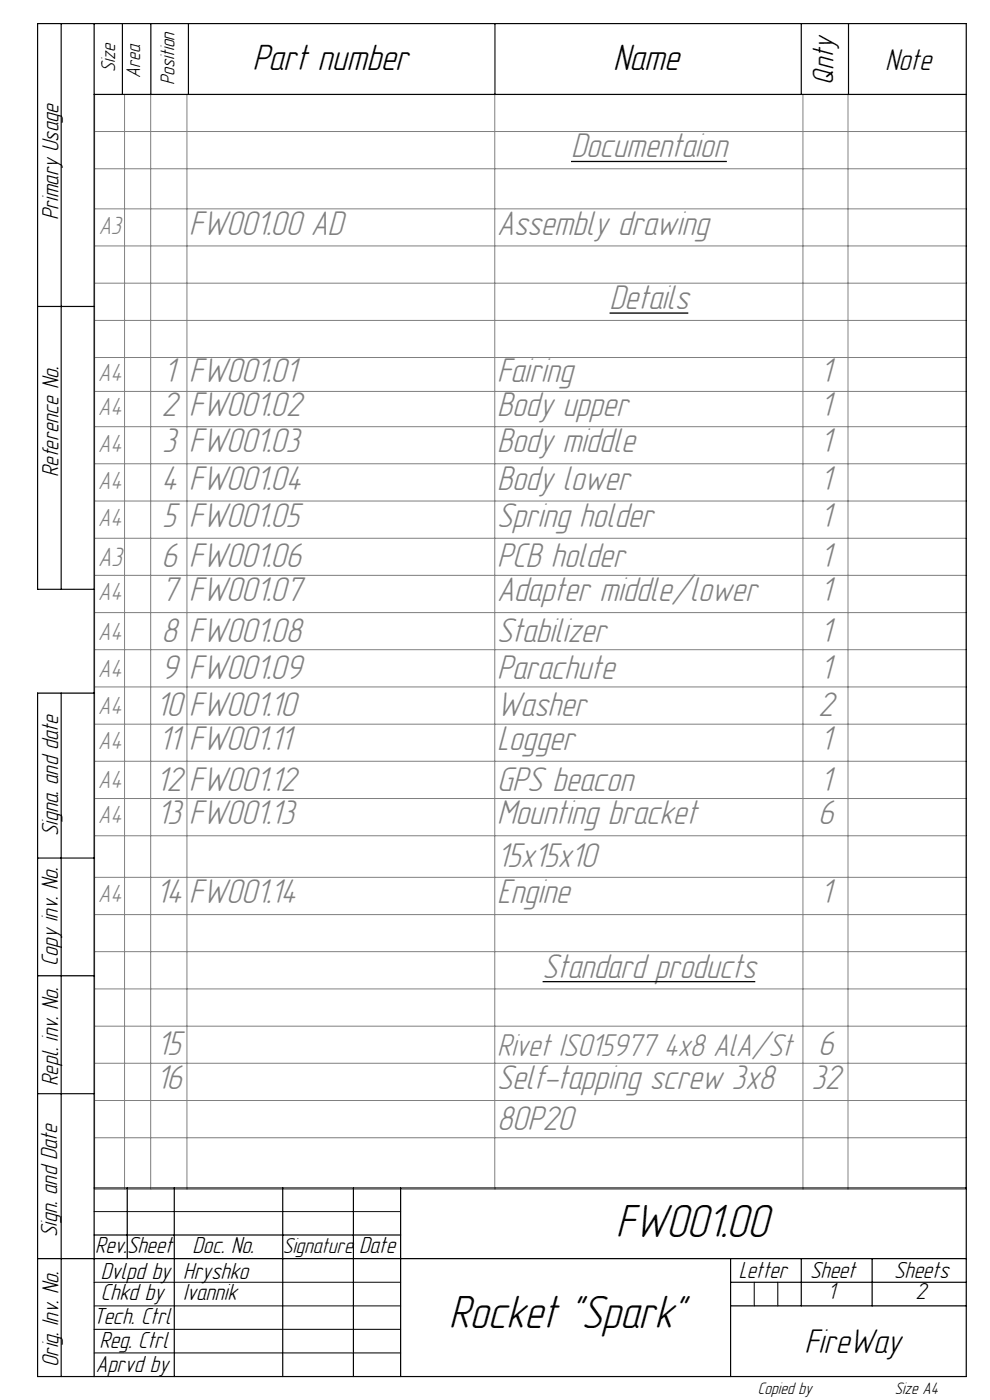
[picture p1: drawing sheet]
<svg xmlns="http://www.w3.org/2000/svg" width="210mm" height="297mm" viewBox="0 0 210 297" stroke-linecap="round" stroke-linejoin="round" font-family="sans-serif">
<defs><g id="words">
<g font-size="10.2">
<text x="130.6" y="262.4">FW001.00</text>
<text x="95.2" y="281.7">Rocket &quot;Spark&quot;</text>
</g>
<g font-size="8">
<text x="53.5" y="14.8">Part number</text>
<text x="130.1" y="14.8">Name</text>
</g>
<g font-size="7.5" fill="#808080">
<text x="121.1" y="33.4">Documentaion</text>
<text x="40.2" y="49.8">FW001.00 AD</text>
<text x="105.5" y="49.8">Assembly drawing</text>
<text x="129.3" y="65.5">Details</text>
<text x="34.8" y="81">1</text>
<text x="40.2" y="81">FW001.01</text>
<text x="105.5" y="81">Fairing</text>
<text x="174.1" y="81">1</text>
<text x="34.2" y="88.3">2</text>
<text x="40.2" y="88.3">FW001.02</text>
<text x="105.5" y="88.3">Body upper</text>
<text x="174.1" y="88.3">1</text>
<text x="34.4" y="96">3</text>
<text x="40.2" y="96">FW001.03</text>
<text x="105.5" y="96">Body middle</text>
<text x="174.1" y="96">1</text>
<text x="34.2" y="103.9">4</text>
<text x="40.2" y="103.9">FW001.04</text>
<text x="105.5" y="103.9">Body lower</text>
<text x="174.1" y="103.9">1</text>
<text x="34.4" y="111.7">5</text>
<text x="40.2" y="111.7">FW001.05</text>
<text x="105.5" y="111.7">Spring holder</text>
<text x="174.1" y="111.7">1</text>
<text x="34.2" y="120.4">6</text>
<text x="40.2" y="120.4">FW001.06</text>
<text x="105.5" y="120.4">PCB holder</text>
<text x="174.1" y="120.4">1</text>
<text x="34.2" y="127.5">7</text>
<text x="40.2" y="127.5">FW001.07</text>
<text x="105.5" y="127.5">Adapter middle/lower</text>
<text x="174.1" y="127.5">1</text>
<text x="34.2" y="136.1">8</text>
<text x="40.2" y="136.1">FW001.08</text>
<text x="105.5" y="136.1">Stabilizer</text>
<text x="174.1" y="136.1">1</text>
<text x="34.2" y="144">9</text>
<text x="40.2" y="144">FW001.09</text>
<text x="105.5" y="144">Parachute</text>
<text x="174.1" y="144">1</text>
<text x="33.2" y="151.9">10</text>
<text x="40.2" y="151.9">FW001.10</text>
<text x="105.5" y="151.9">Washer</text>
<text x="173.5" y="151.9">2</text>
<text x="33.7" y="159.1">11</text>
<text x="40.2" y="159.1">FW001.11</text>
<text x="105.5" y="159.1">Logger</text>
<text x="174.1" y="159.1">1</text>
<text x="33.2" y="167.7">12</text>
<text x="40.2" y="167.7">FW001.12</text>
<text x="105.5" y="167.7">GPS beacon</text>
<text x="174.1" y="167.7">1</text>
<text x="33.3" y="174.9">13</text>
<text x="40.2" y="174.9">FW001.13</text>
<text x="105.5" y="174.9">Mounting bracket</text>
<text x="173.5" y="174.9">6</text>
<text x="105.5" y="184">15õ15õ10</text>
<text x="33.2" y="191.6">14</text>
<text x="40.2" y="191.6">FW001.14</text>
<text x="105.5" y="191.6">Engine</text>
<text x="174.1" y="191.6">1</text>
<text x="115.1" y="207.4">Standard products</text>
<text x="33.3" y="223.9">15</text>
<text x="173.5" y="223.9">6</text>
<text x="33.2" y="231">16</text>
<text x="105.5" y="231">Self-tapping screw 3õ8</text>
<text x="172.1" y="231">32</text>
<text x="105.5" y="239.7">80P20</text>
</g>
<text font-size="7.5" x="170.7" y="287">FireWay</text>
<text font-size="6.9" fill="#808080" x="105.5" y="224.1">Rivet ISO15977 4x8 AlA/St</text>
<g font-size="6.6">
<text x="176.8" y="17.9" transform="rotate(-90 176.8 17.9)">Qnty</text>
<text x="187.7" y="14.8">Note</text>
</g>
<text font-size="5.8" fill="#808080" x="20.8" y="120.1">A3</text>
<g font-size="5.5" fill="#808080">
<text x="21" y="49.6">A3</text>
<text x="20.8" y="80.8">A4</text>
<text x="20.8" y="88.1">A4</text>
<text x="20.8" y="95.8">A4</text>
<text x="20.8" y="103.7">A4</text>
<text x="20.8" y="111.6">A4</text>
<text x="20.8" y="127.4">A4</text>
<text x="20.8" y="135.8">A4</text>
<text x="20.8" y="143.6">A4</text>
<text x="20.8" y="151.5">A4</text>
<text x="20.8" y="158.9">A4</text>
<text x="20.8" y="167.3">A4</text>
<text x="20.8" y="174.7">A4</text>
<text x="20.8" y="191.4">A4</text>
</g>
<g font-size="5.1">
<text x="12.4" y="46.8" transform="rotate(-90 12.4 46.8)">Primary Usage</text>
<text x="12.4" y="101.2" transform="rotate(-90 12.4 101.2)">Reference No.</text>
<text x="12.3" y="177.4" transform="rotate(-90 12.3 177.4)">Signa. and date</text>
<text x="12.2" y="204.9" transform="rotate(-90 12.2 204.9)">Copy inv. No.</text>
<text x="12.3" y="230.4" transform="rotate(-90 12.3 230.4)">Repl. inv. No.</text>
<text x="12.1" y="262.5" transform="rotate(-90 12.1 262.5)">Sign. and Date</text>
<text x="20.2" y="265.9">Rev.Sheet</text>
<text x="40.8" y="265.9">Doc. No.</text>
<text x="76.2" y="265.9">Date</text>
<text x="21.4" y="275.9">Chkd by</text>
<text x="21.4" y="271.3">Dvlpd by</text>
<text x="38.9" y="271.3">Hryshko</text>
<text x="38.9" y="275.9">Ivannik</text>
<text x="156.7" y="271.2">Letter</text>
<text x="171.8" y="271.2">Sheet</text>
<text x="175.6" y="275.7">1</text>
<text x="189.7" y="271.2">Sheets</text>
<text x="194.2" y="275.7">2</text>
<text x="19.8" y="280.9">Tech. Ctrl</text>
<text x="21.1" y="286">Reg. Ctrl</text>
<text x="12.4" y="290" transform="rotate(-90 12.4 290)">Orig. Inv. No.</text>
<text x="20.3" y="291.1">Aprvd by</text>
</g>
<text font-size="4.7" x="60" y="265.9">Signature</text>
<g font-size="4.4">
<text x="24.4" y="15.4" transform="rotate(-90 24.4 15.4)">Size</text>
<text x="29.7" y="16.5" transform="rotate(-90 29.7 16.5)">Area</text>
<text x="37" y="18.1" transform="rotate(-90 37 18.1)">Position</text>
</g>
<g font-size="3.7">
<text x="160.8" y="295.6">Copied by</text>
<text x="189.8" y="295.7">Size À4</text>
</g>
</g></defs>
<path d="M121.1 34.3h33.1M129.3 66.4h16.7M115.1 208.3h45.1" fill="none" stroke="#000" stroke-width=".27"/>
<g fill="none" stroke="#808080" stroke-width=".21">
<path d="M20.1 20h184.9v232.3h-184.9zM20.1 35.8h184.9M20.1 27.9h184.9M26.4 20v232.3M32 20v232.3M39.7 20v232.3M105 20v232.3M170.3 20v232.3M179.9 20v232.3M20.1 44.3h184.9M20.1 52.2h184.9M20.1 60.1h184.9"/>
<path d="M20.1 68h184.9M20.1 75.8h184.9M20.1 83h184.9M20.1 90.5h184.9M20.1 98.4h184.9M20.1 106.3h184.9M20.1 114.2h184.9M20.1 122.1h184.9M20.1 130h184.9M20.1 137.8h184.9M20.1 145.7h184.9M20.1 153.6h184.9"/>
<path d="M20.1 161.5h184.9M20.1 169.4h184.9M20.1 177.3h184.9M20.1 186.1h184.9M20.1 194h184.9M20.1 201.9h184.9M20.1 209.8h184.9M20.1 217.7h184.9M20.1 225.6h184.9M20.1 233.5h184.9M20.1 241.4h184.9"/>
</g>
<path d="M20 257h65M20 272h65M20 277h65M160 272v5M165 272v5M20 282h65M20 287h65" fill="none" stroke="#000" stroke-width=".21"/>
<g fill="none" stroke="#000" stroke-width=".25">
<path d="M13 5v120M20 5v287M26 5v15M32 5v15M40 5v15M105 5v15M170 5v15M180 5v15M20 20h185M8 65h12M20 125h-12v-120h197v287h-197v-145h12M13 147v145"/>
<path d="M8 182h12M8 207h12M8 232h12M20 252h185M27 252v15M37 252v40M60 252v40M75 252v40M85 252v40M8 267h197M20 262h65M155 267v25"/>
<path d="M155 272h50M155 277h50M170 267v10M185 267v10"/>
</g>
<use href="#words"/>
</svg>
